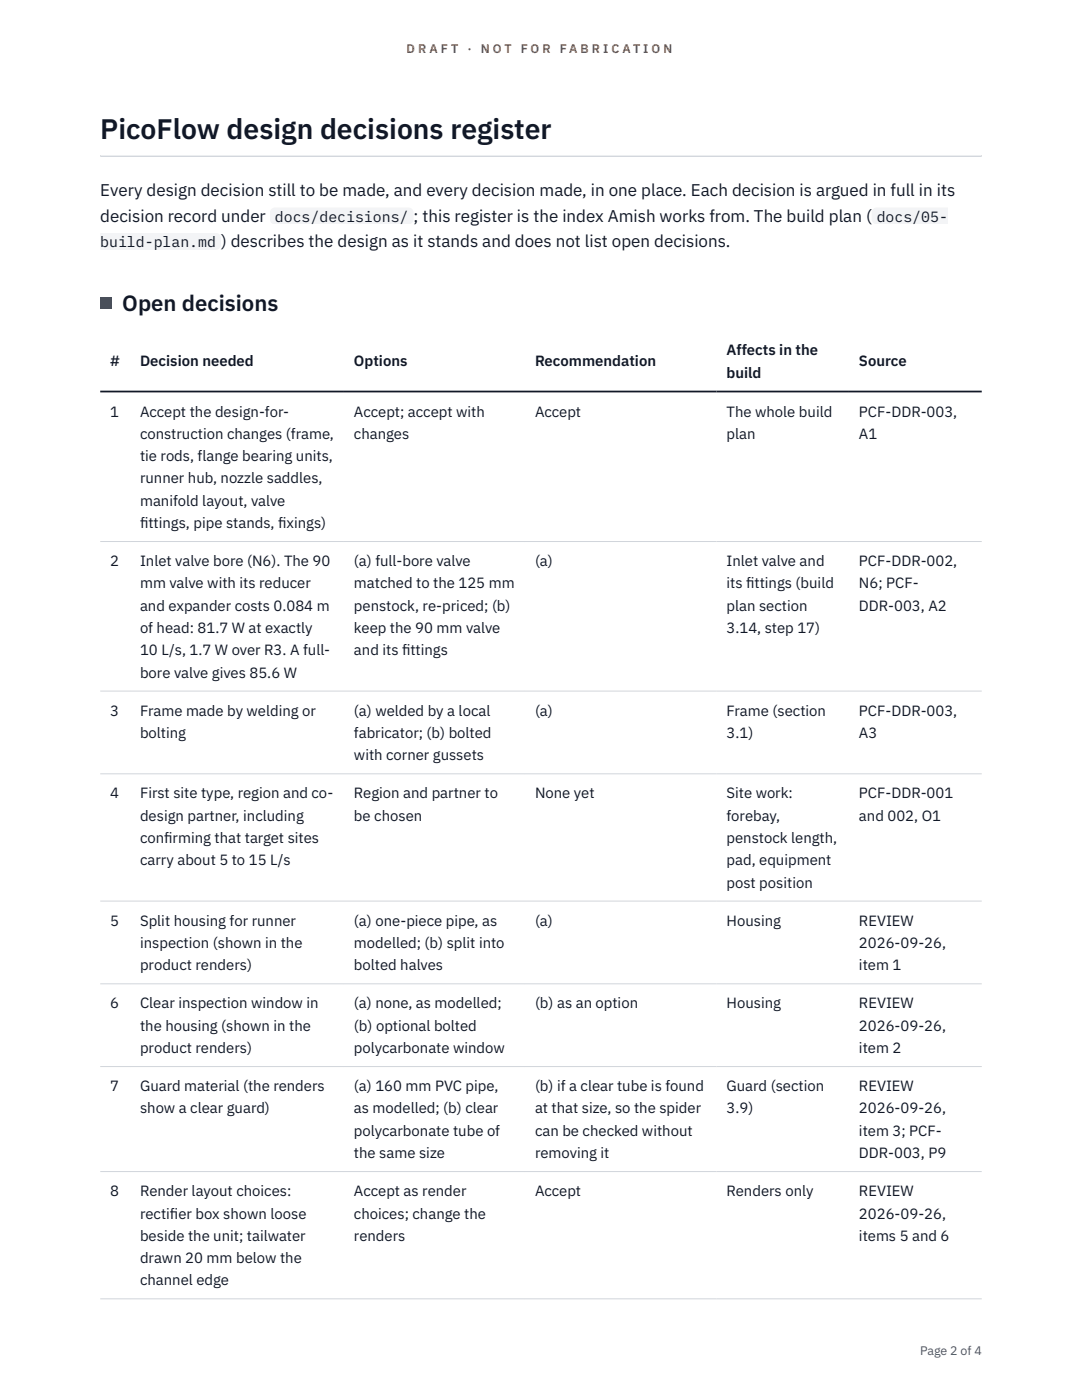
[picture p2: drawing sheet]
<svg xmlns="http://www.w3.org/2000/svg" width="216mm" height="279mm" viewBox="0 0 216 279" stroke-linecap="round" stroke-linejoin="round" font-family="sans-serif">
<defs><g id="words">
<text font-size="5.6" fill="#111827" x="20" y="27.6">PicoFlow design decisions register</text>
<text font-size="4.4" fill="#111827" x="24.4" y="62">Open decisions</text>
<g font-size="3.4" fill="#111827">
<text x="20" y="39.1">Every design decision still to be made, and every decision made, in one place. Each decision is argued in full in its</text>
<text x="20" y="44.2">decision record under</text>
<text x="82.5" y="44.2">; this register is the index Amish works from. The build plan (</text>
<text x="44.1" y="49.3">) describes the design as it stands and does not list open decisions.</text>
</g>
<g font-size="3" fill="#111827">
<text x="54.9" y="44.2">docs/decisions/</text>
<text x="174.9" y="44.2">docs/05-</text>
<text x="20" y="49.3">build-plan.md</text>
<text x="145" y="70.9">Affects in the</text>
<text x="22" y="73.1">#</text>
<text x="27.9" y="73.1">Decision needed</text>
<text x="70.6" y="73.1">Options</text>
<text x="106.8" y="73.1">Recommendation</text>
<text x="145" y="75.4">build</text>
<text x="171.4" y="73.1">Source</text>
<text x="22" y="83.1">1</text>
<text x="27.9" y="83.1">Accept the design-for-</text>
<text x="70.6" y="83.1">Accept; accept with</text>
<text x="106.8" y="83.1">Accept</text>
<text x="145" y="83.1">The whole build</text>
<text x="171.4" y="83.1">PCF-DDR-003,</text>
<text x="27.9" y="87.6">construction changes (frame,</text>
<text x="70.6" y="87.6">changes</text>
<text x="145" y="87.6">plan</text>
<text x="171.4" y="87.6">A1</text>
<text x="27.9" y="92">tie rods, flange bearing units,</text>
<text x="27.9" y="96.5">runner hub, nozzle saddles,</text>
<text x="27.9" y="100.9">manifold layout, valve</text>
<text x="27.9" y="105.4">f</text>
<text x="27.9" y="105.4">ittings, pipe stands, f</text>
<text x="55.5" y="105.4">ixings)</text>
<text x="22" y="113">2</text>
<text x="27.9" y="113">Inlet valve bore (N6). The 90</text>
<text x="70.6" y="113">(a) full-bore valve</text>
<text x="106.8" y="113">(a)</text>
<text x="145" y="113">Inlet valve and</text>
<text x="171.4" y="113">PCF-DDR-002,</text>
<text x="27.9" y="117.4">mm valve with its reducer</text>
<text x="70.6" y="117.4">matched to the 125 mm</text>
<text x="145" y="117.4">its f</text>
<text x="148.9" y="117.4">ittings (build</text>
<text x="171.4" y="117.4">N6; PCF-</text>
<text x="27.9" y="121.9">and expander costs 0.084 m</text>
<text x="70.6" y="121.9">penstock, re-priced; (b)</text>
<text x="145" y="121.9">plan section</text>
<text x="171.4" y="121.9">DDR-003, A2</text>
<text x="27.9" y="126.3">of head: 81.7 W at exactly</text>
<text x="27.9" y="130.8">10 L/s, 1.7 W over R3. A full-</text>
<text x="70.6" y="126.3">keep the 90 mm valve</text>
<text x="70.6" y="130.8">and its f</text>
<text x="80.2" y="130.8">ittings</text>
<text x="145" y="126.3">3.14, step 17)</text>
<text x="27.9" y="135.2">bore valve gives 85.6 W</text>
<text x="22" y="142.8">3</text>
<text x="27.9" y="142.8">Frame made by welding or</text>
<text x="70.6" y="142.8">(a) welded by a local</text>
<text x="106.8" y="142.8">(a)</text>
<text x="145" y="142.8">Frame (section</text>
<text x="171.4" y="142.8">PCF-DDR-003,</text>
<text x="27.9" y="147.3">bolting</text>
<text x="70.6" y="147.3">fabricator; (b) bolted</text>
<text x="145" y="147.3">3.1)</text>
<text x="171.4" y="147.3">A3</text>
<text x="70.6" y="151.7">with corner gussets</text>
<text x="22" y="159.4">4</text>
<text x="27.9" y="159.4">First site type, region and co-</text>
<text x="70.6" y="159.4">Region and partner to</text>
<text x="106.8" y="159.4">None yet</text>
<text x="145" y="159.4">Site work:</text>
<text x="171.4" y="159.4">PCF-DDR-001</text>
<text x="27.9" y="163.8">design partner, including</text>
<text x="70.6" y="163.8">be chosen</text>
<text x="145" y="163.8">forebay,</text>
<text x="171.4" y="163.8">and 002, O1</text>
<text x="27.9" y="168.2">conf</text>
<text x="27.9" y="172.7">carry about 5 to 15 L/s</text>
<text x="32.8" y="168.2">irming that target sites</text>
<text x="145" y="168.2">penstock length,</text>
<text x="145" y="172.7">pad, equipment</text>
<text x="145" y="177.1">post position</text>
<text x="22" y="184.8">5</text>
<text x="27.9" y="184.8">Split housing for runner</text>
<text x="70.6" y="184.8">(a) one-piece pipe, as</text>
<text x="106.8" y="184.8">(a)</text>
<text x="145" y="184.8">Housing</text>
<text x="171.4" y="184.8">REVIEW</text>
<text x="27.9" y="189.2">inspection (shown in the</text>
<text x="70.6" y="189.2">modelled; (b) split into</text>
<text x="171.4" y="189.2">2026-09-26,</text>
<text x="27.9" y="193.6">product renders)</text>
<text x="70.6" y="193.6">bolted halves</text>
<text x="171.4" y="193.6">item 1</text>
<text x="22" y="201.3">6</text>
<text x="27.9" y="201.3">Clear inspection window in</text>
<text x="70.6" y="201.3">(a) none, as modelled;</text>
<text x="106.8" y="201.3">(b) as an option</text>
<text x="145" y="201.3">Housing</text>
<text x="171.4" y="201.3">REVIEW</text>
<text x="27.9" y="205.7">the housing (shown in the</text>
<text x="70.6" y="205.7">(b) optional bolted</text>
<text x="171.4" y="205.7">2026-09-26,</text>
<text x="27.9" y="210.2">product renders)</text>
<text x="70.6" y="210.2">polycarbonate window</text>
<text x="171.4" y="210.2">item 2</text>
<text x="22" y="217.8">7</text>
<text x="27.9" y="217.8">Guard material (the renders</text>
<text x="70.6" y="217.8">(a) 160 mm PVC pipe,</text>
<text x="106.8" y="217.8">(b) if a clear tube is found</text>
<text x="145" y="217.8">Guard (section</text>
<text x="171.4" y="217.8">REVIEW</text>
<text x="27.9" y="222.2">show a clear guard)</text>
<text x="70.6" y="222.2">as modelled; (b) clear</text>
<text x="70.6" y="226.7">polycarbonate tube of</text>
<text x="106.8" y="222.2">at that size, so the spider</text>
<text x="106.8" y="226.7">can be checked without</text>
<text x="145" y="222.2">3.9)</text>
<text x="171.4" y="222.2">2026-09-26,</text>
<text x="171.4" y="226.7">item 3; PCF-</text>
<text x="70.6" y="231.1">the same size</text>
<text x="106.8" y="231.1">removing it</text>
<text x="171.4" y="231.1">DDR-003, P9</text>
<text x="22" y="238.7">8</text>
<text x="27.9" y="238.7">Render layout choices:</text>
<text x="70.6" y="238.7">Accept as render</text>
<text x="106.8" y="238.7">Accept</text>
<text x="145" y="238.7">Renders only</text>
<text x="171.4" y="238.7">REVIEW</text>
<text x="27.9" y="243.2">rectif</text>
<text x="33.9" y="243.2">ier box shown loose</text>
<text x="70.6" y="243.2">choices; change the</text>
<text x="171.4" y="243.2">2026-09-26,</text>
<text x="27.9" y="247.6">beside the unit; tailwater</text>
<text x="70.6" y="247.6">renders</text>
<text x="171.4" y="247.6">items 5 and 6</text>
<text x="27.9" y="252.1">drawn 20 mm below the</text>
<text x="27.9" y="256.5">channel edge</text>
</g>
<g font-size="2.5" fill="#b45309">
<text x="81.1" y="10.5">D R A F T</text>
<text x="93.3" y="10.5">·</text>
<text x="95.9" y="10.5">N O T</text>
<text x="103.9" y="10.5">F O R</text>
<text x="111.7" y="10.5">F A B R I C A T I O N</text>
</g>
<text font-size="2.5" fill="#4b5563" x="183.6" y="270.3">Page 2 of 4</text>
</g></defs>
<path d="M20 31l175.9 .1zM20 31h175.9v.3h-175.9z" fill-rule="evenodd" fill="#d1d5db"/>
<path d="M20 108.1h175.9M20 137.9h175.9M20 154.4h175.9M20 179.8h175.9M20 196.3h175.9M20 212.9h175.9M20 233.8h175.9M20 259.2h175.9" fill="none" stroke="#d1d5db" stroke-width=".2"/>
<path d="M20 78.1h175.9" fill="none" stroke="#111827" stroke-width=".35"/>
<g fill="#f3f4f6">
<path d="M53.9 41.4h28.6v3.4h-28.6z"/>
<path d="M173.9 41.4h15.3v3.4h-15.3z"/>
<path d="M20 46.5h24.1v3.4h-24.1z"/>
</g>
<path d="M20 59.4h2.2v2.2h-2.2z" fill="#0f766e"/>
<use href="#words"/>
</svg>
